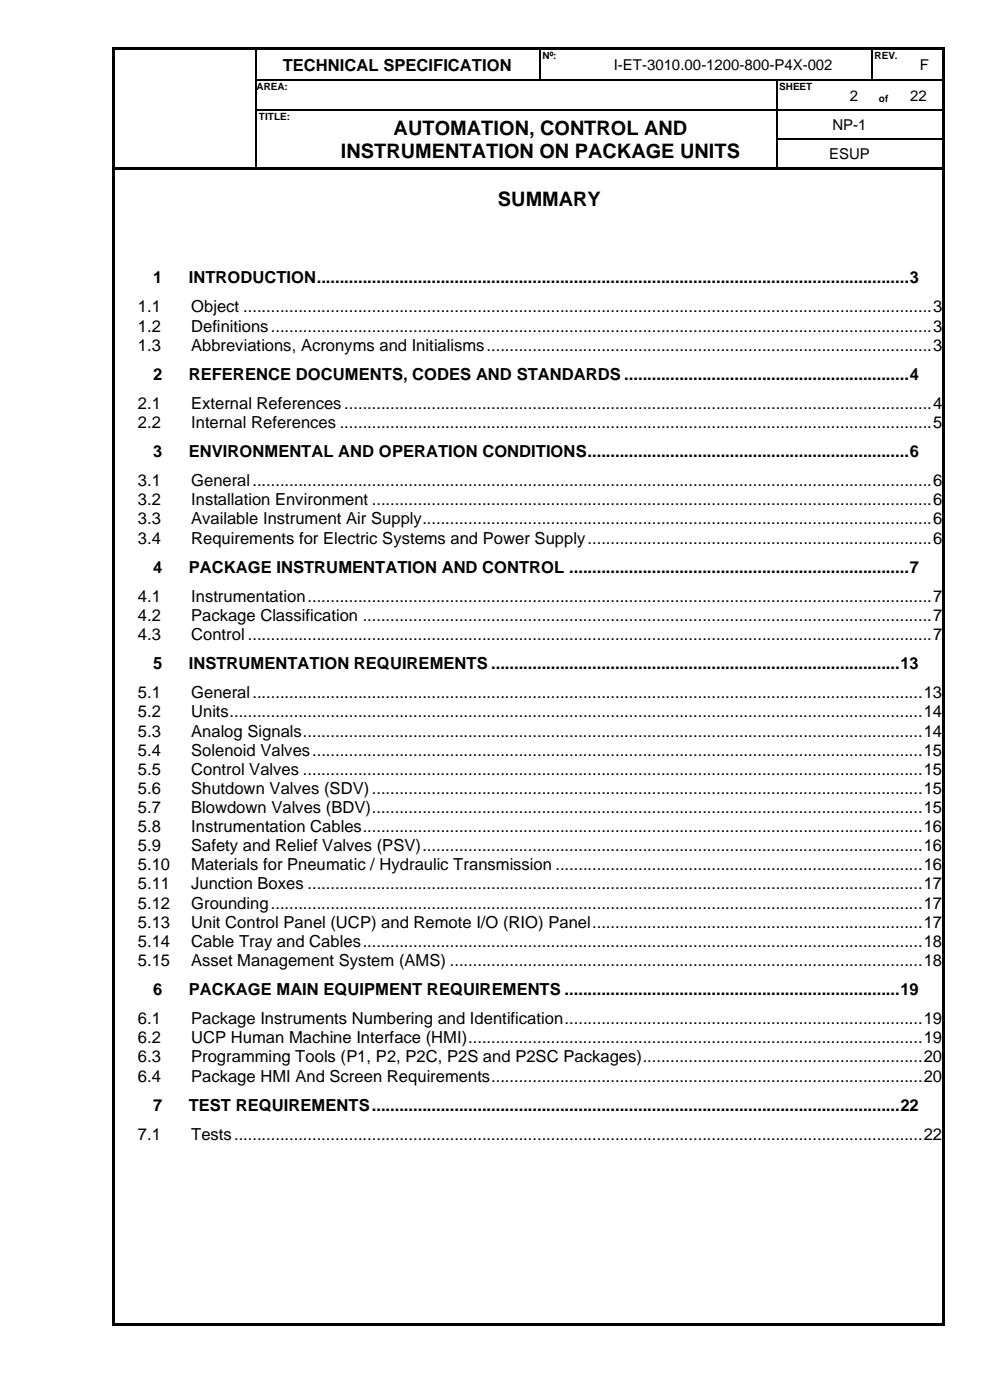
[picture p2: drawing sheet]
<svg xmlns="http://www.w3.org/2000/svg" width="210mm" height="297mm" viewBox="0 0 210 297" stroke-linecap="round" stroke-linejoin="round" font-family="sans-serif">
<defs><g id="words">
<g font-size="4.2">
<text x="83.5" y="28.6">AUTOMATION, CONTROL AND</text>
<text x="72.3" y="33.5">INSTRUMENTATION ON PACKAGE UNITS</text>
<text x="105.6" y="43.7">SUMMARY</text>
</g>
<g font-size="3.5">
<text x="60" y="15">TECHNICAL SPECIFICATION</text>
<text x="32.5" y="60.1">1</text>
<text x="40.1" y="60.1">INTRODUCTION.................................................................................................................................3</text>
<text x="29.3" y="66.3">1.1</text>
<text x="29.3" y="70.4">1.2</text>
<text x="40.6" y="66.3">Object ......................................................................................................................................................3</text>
<text x="40.6" y="70.4">Definitions................................................................................................................................................3</text>
<text x="29.3" y="74.4">1.3</text>
<text x="40.6" y="74.4">Abbreviations, Acronyms and Initialisms.................................................................................................3</text>
<text x="32.5" y="80.6">2</text>
<text x="40.1" y="80.6">REFERENCE DOCUMENTS, CODES AND STANDARDS ..............................................................4</text>
<text x="29.3" y="86.7">2.1</text>
<text x="40.6" y="86.7">External References................................................................................................................................4</text>
<text x="29.3" y="90.8">2.2</text>
<text x="40.6" y="90.8">Internal References .................................................................................................................................5</text>
<text x="32.5" y="97">3</text>
<text x="40.1" y="97">ENVIRONMENTAL AND OPERATION CONDITIONS......................................................................6</text>
<text x="29.3" y="103.2">3.1</text>
<text x="29.3" y="107.2">3.2</text>
<text x="40.6" y="103.2">General....................................................................................................................................................6</text>
<text x="40.6" y="107.2">Installation Environment ..........................................................................................................................6</text>
<text x="29.3" y="111.3">3.3</text>
<text x="40.6" y="111.3">Available Instrument Air Supply...............................................................................................................6</text>
<text x="29.3" y="115.3">3.4</text>
<text x="40.6" y="115.3">Requirements for Electric Systems and Power Supply...........................................................................6</text>
<text x="32.5" y="121.5">4</text>
<text x="40.1" y="121.5">PACKAGE INSTRUMENTATION AND CONTROL ..........................................................................7</text>
<text x="29.3" y="127.7">4.1</text>
<text x="29.3" y="131.8">4.2</text>
<text x="40.6" y="127.7">Instrumentation........................................................................................................................................7</text>
<text x="40.6" y="131.8">Package Classification ............................................................................................................................7</text>
<text x="29.3" y="135.8">4.3</text>
<text x="40.6" y="135.8">Control .....................................................................................................................................................7</text>
<text x="32.5" y="142">5</text>
<text x="40.1" y="142">INSTRUMENTATION REQUIREMENTS .........................................................................................13</text>
<text x="29.3" y="148.1">5.1</text>
<text x="40.6" y="148.1">General..................................................................................................................................................13</text>
<text x="29.3" y="152.2">5.2</text>
<text x="40.6" y="152.2">Units.......................................................................................................................................................14</text>
<text x="29.3" y="156.3">5.3</text>
<text x="29.3" y="160.3">5.4</text>
<text x="40.6" y="156.3">Analog Signals.......................................................................................................................................14</text>
<text x="40.6" y="160.3">Solenoid Valves.....................................................................................................................................15</text>
<text x="29.3" y="164.4">5.5</text>
<text x="40.6" y="164.4">Control Valves .......................................................................................................................................15</text>
<text x="29.3" y="168.4">5.6</text>
<text x="29.3" y="172.5">5.7</text>
<text x="40.6" y="168.4">Shutdown Valves (SDV)........................................................................................................................15</text>
<text x="40.6" y="172.5">Blowdown Valves (BDV)........................................................................................................................15</text>
<text x="29.3" y="176.6">5.8</text>
<text x="40.6" y="176.6">Instrumentation Cables..........................................................................................................................16</text>
<text x="29.3" y="180.6">5.9</text>
<text x="29.3" y="184.7">5.10</text>
<text x="40.6" y="180.6">Safety and Relief Valves (PSV).............................................................................................................16</text>
<text x="40.6" y="184.7">Materials for Pneumatic / Hydraulic Transmission ................................................................................16</text>
<text x="29.3" y="188.7">5.11</text>
<text x="40.6" y="188.7">Junction Boxes ......................................................................................................................................17</text>
<text x="29.3" y="192.8">5.12</text>
<text x="29.3" y="196.8">5.13</text>
<text x="40.6" y="192.8">Grounding..............................................................................................................................................17</text>
<text x="40.6" y="196.8">Unit Control Panel (UCP) and Remote I/O (RIO) Panel........................................................................17</text>
<text x="29.3" y="200.9">5.14</text>
<text x="40.6" y="200.9">Cable Tray and Cables..........................................................................................................................18</text>
<text x="29.3" y="205">5.15</text>
<text x="40.6" y="205">Asset Management System (AMS) .......................................................................................................18</text>
<text x="32.5" y="211.2">6</text>
<text x="40.1" y="211.2">PACKAGE MAIN EQUIPMENT REQUIREMENTS .........................................................................19</text>
<text x="29.3" y="217.3">6.1</text>
<text x="29.3" y="221.4">6.2</text>
<text x="40.6" y="217.3">Package Instruments Numbering and Identification..............................................................................19</text>
<text x="40.6" y="221.4">UCP Human Machine Interface (HMI)...................................................................................................19</text>
<text x="29.3" y="225.4">6.3</text>
<text x="40.6" y="225.4">Programming Tools (P1, P2, P2C, P2S and P2SC Packages).............................................................20</text>
<text x="29.3" y="229.5">6.4</text>
<text x="40.6" y="229.5">Package HMI And Screen Requirements..............................................................................................20</text>
<text x="32.5" y="235.7">7</text>
<text x="40.1" y="235.7">TEST REQUIREMENTS...................................................................................................................22</text>
<text x="29.3" y="241.8">7.1</text>
<text x="40.6" y="241.8">Tests......................................................................................................................................................22</text>
</g>
<g font-size="3.2">
<text x="130.2" y="14.9">I-ET-3010.00-1200-800-P4X-002</text>
<text x="195.1" y="14.9">F</text>
<text x="180.3" y="21.3">2</text>
<text x="193.1" y="21.3">22</text>
<text x="176.6" y="27.6">NP-1</text>
<text x="175.9" y="33.7">ESUP</text>
</g>
<g font-size="2.1">
<text x="115.1" y="12.5">Nº:</text>
<text x="185.5" y="12.5">REV.</text>
<text x="54.4" y="19.1">AREA:</text>
<text x="165.3" y="19.1">SHEET</text>
<text x="186.4" y="21.6">of</text>
<text x="54.9" y="25.5">TITLE:</text>
</g>
</g></defs>
<g fill="#000">
<path d="M23.9 10h.5v.5h-.5z" fill-rule="evenodd"/>
<path d="M23.9 10h.5v.5h-.5z" fill-rule="evenodd"/>
<path d="M23.9 10.5h.5v6.4h-.5z" fill-rule="evenodd"/>
<path d="M23.9 16.9h.5v.2h-.5z" fill-rule="evenodd"/>
<path d="M24.4 10h29.8v.5h-29.8z" fill-rule="evenodd"/>
<path d="M54.2 10.5h.2z" fill-rule="evenodd"/>
<path d="M54.2 10h.5v.5h-.5z" fill-rule="evenodd"/>
<path d="M54.2 16.9h.2v.2h-.2z" fill-rule="evenodd"/>
<path d="M54.7 10h59.8v.5h-59.8z" fill-rule="evenodd"/>
<path d="M114.5 10.5h.2z" fill-rule="evenodd"/>
<path d="M114.5 10h.5v.5h-.5z" fill-rule="evenodd"/>
<path d="M114.5 16.9h.2v.2h-.2z" fill-rule="evenodd"/>
<path d="M115 10h7.1v.5h-7.1z" fill-rule="evenodd"/>
<path d="M122.1 10h.5v.5h-.5z" fill-rule="evenodd"/>
<path d="M122.1 16.9h.3v.2h-.3z" fill-rule="evenodd"/>
<path d="M122.6 10h62.2v.5h-62.2z" fill-rule="evenodd"/>
<path d="M164.7 16.9h.3v.2h-.3z" fill-rule="evenodd"/>
<path d="M177.4 16.9h.3v.2h-.3z" fill-rule="evenodd"/>
<path d="M184.8 10.5h.2z" fill-rule="evenodd"/>
<path d="M184.8 10h.5v.5h-.5z" fill-rule="evenodd"/>
<path d="M184.8 16.9h.2v.2h-.2z" fill-rule="evenodd"/>
<path d="M185 16.9h.3v.2h-.3z" fill-rule="evenodd"/>
<path d="M185.3 10h7.1v.5h-7.1z" fill-rule="evenodd"/>
<path d="M189.9 16.9h.3v.2h-.3z" fill-rule="evenodd"/>
<path d="M192.4 10h.5v.5h-.5z" fill-rule="evenodd"/>
<path d="M192.4 16.9h.3v.2h-.3z" fill-rule="evenodd"/>
<path d="M192.9 10h6.9v.5h-6.9z" fill-rule="evenodd"/>
<path d="M199.8 10h.5v.5h-.5z" fill-rule="evenodd"/>
<path d="M199.8 10h.5v.5h-.5z" fill-rule="evenodd"/>
<path d="M199.8 10.5h.5v6.4h-.5z" fill-rule="evenodd"/>
<path d="M199.8 16.9h.5v.2h-.5z" fill-rule="evenodd"/>
<path d="M23.8 35.5h.6v.5h-.6z" fill-rule="evenodd"/>
<path d="M23.8 35.5h.6v.5h-.6z" fill-rule="evenodd"/>
<path d="M23.9 17.1h.5v6.1h-.5z" fill-rule="evenodd"/>
<path d="M23.9 23.2h.5v.3h-.5z" fill-rule="evenodd"/>
<path d="M23.9 23.5h.5v5.8h-.5z" fill-rule="evenodd"/>
<path d="M23.9 29.3h.5v.3h-.5z" fill-rule="evenodd"/>
<path d="M23.9 29.6h.5v5.9h-.5z" fill-rule="evenodd"/>
<path d="M24.4 35.5h.5v.5h-.5z" fill-rule="evenodd"/>
<path d="M24.9 35.5h29.3v.5h-29.3z" fill-rule="evenodd"/>
<path d="M54.2 23.2h.2v.3h-.2z" fill-rule="evenodd"/>
<path d="M54.2 29.3h.2v.3h-.2z" fill-rule="evenodd"/>
<path d="M54.2 35.5h.5v.5h-.5z" fill-rule="evenodd"/>
<path d="M54.7 35.5h10v.5h-10z" fill-rule="evenodd"/>
<path d="M64.7 23.2h.2v.3h-.2z" fill-rule="evenodd"/>
<path d="M64.7 35.5h.5v.5h-.5z" fill-rule="evenodd"/>
<path d="M65.2 35.5h99.5v.5h-99.5z" fill-rule="evenodd"/>
<path d="M164.7 23.2h.3v.3h-.3z" fill-rule="evenodd"/>
<path d="M164.7 29.3h.3v.3h-.3z" fill-rule="evenodd"/>
<path d="M164.7 35.5h.5v.5h-.5z" fill-rule="evenodd"/>
<path d="M165.2 35.5h34.6v.5h-34.6z" fill-rule="evenodd"/>
<path d="M177.4 23.2h.3v.3h-.3z" fill-rule="evenodd"/>
<path d="M184.9 23.2h.3v.3h-.3z" fill-rule="evenodd"/>
<path d="M189.9 23.2h.3v.3h-.3z" fill-rule="evenodd"/>
<path d="M199.8 17.1h.5v6.1h-.5z" fill-rule="evenodd"/>
<path d="M199.8 23.2h.5v.3h-.5z" fill-rule="evenodd"/>
<path d="M199.8 23.5h.5v5.8h-.5z" fill-rule="evenodd"/>
<path d="M199.8 29.3h.5v.3h-.5z" fill-rule="evenodd"/>
<path d="M199.8 29.6h.5v5.9h-.5z" fill-rule="evenodd"/>
<path d="M199.8 35.5h.5v.5h-.5z" fill-rule="evenodd"/>
<path d="M23.8 36h.6v244.8h-.6z" fill-rule="evenodd"/>
<path d="M23.8 280.8h.6v.5h-.6z" fill-rule="evenodd"/>
<path d="M23.8 280.8h.6v.5h-.6z" fill-rule="evenodd"/>
<path d="M24.4 280.8h175.4v.5h-175.4z" fill-rule="evenodd"/>
<path d="M199.8 36h.5v244.8h-.5z" fill-rule="evenodd"/>
<path d="M199.8 280.8h.5v.5h-.5z" fill-rule="evenodd"/>
<path d="M199.8 280.8h.5v.5h-.5z" fill-rule="evenodd"/>
</g>
<g fill="none" stroke="#000" stroke-width=".25">
<path d="M54.3 10.5v6.4M54.3 17.1v6.1M54.4 17h60.1M114.6 10.5v6.4M114.7 17h7.4M122.4 17h42.3M164.8 17.1v6.1M165 17h12.4M177.7 17h7.1M184.9 10.5v6.4M185.3 17h4.6M190.2 17h2.2"/>
<path d="M192.7 17h7.1M54.3 23.5v5.8M54.3 29.6v5.9M54.4 23.4h10.3M64.9 23.4h99.8M164.8 23.5v5.8M164.8 29.6v5.9M165 23.4h12.4M165 29.5h34.8M177.7 23.4h7.2M185.2 23.4h4.7M190.2 23.4h9.6"/>
</g>
<use href="#words"/>
</svg>
